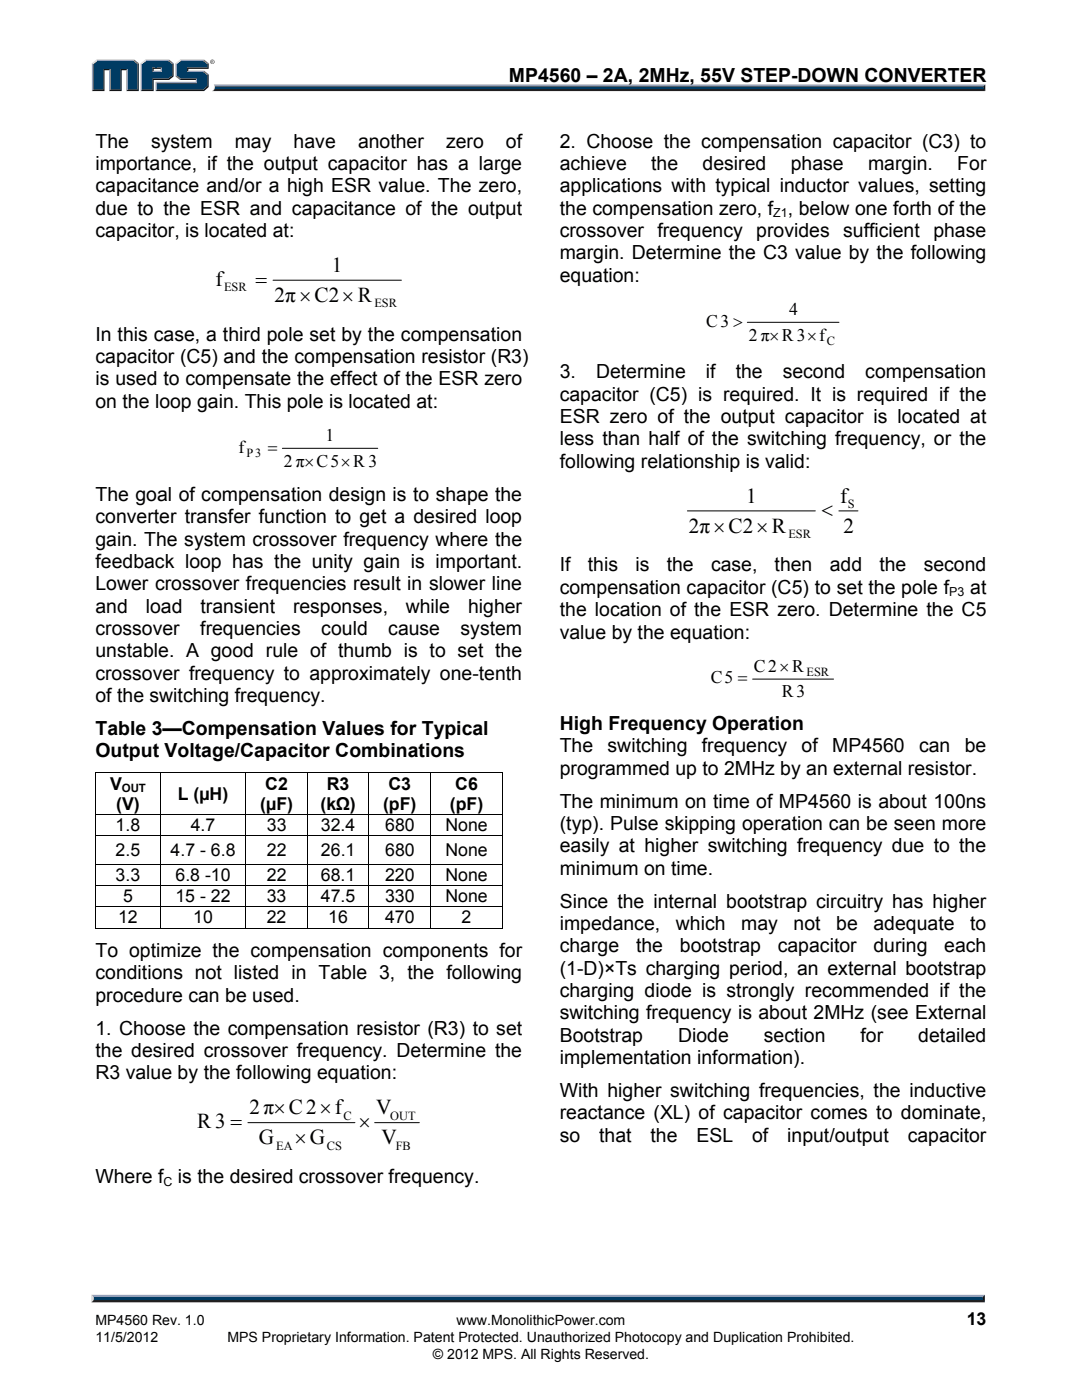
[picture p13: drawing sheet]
<svg xmlns="http://www.w3.org/2000/svg" width="216mm" height="279mm" viewBox="0 0 216 279" stroke-linecap="round" stroke-linejoin="round" font-family="sans-serif">
<defs><g id="words">
<g font-size="4.2">
<text x="43" y="57">f</text>
<text x="51" y="57">=</text>
<text x="66.2" y="54.3">1</text>
<text x="54.8" y="60.3">2π×C2× R</text>
<text x="148.9" y="100.4">1</text>
<text x="167.6" y="100.3">f</text>
<text x="137.5" y="106.3">2π×C2× R</text>
<text x="163.9" y="103">&lt;</text>
<text x="168.3" y="106.3">2</text>
<text x="39.3" y="225.1">R 3 =</text>
<text x="49.8" y="222.4">2π×C2×f</text>
<text x="71.6" y="225.1">×</text>
<text x="75.1" y="222.4">V</text>
<text x="51.7" y="228.4">G</text>
<text x="58.8" y="228.4">×G</text>
<text x="76.1" y="228.4">V</text>
</g>
<g font-size="3.9">
<text x="101.6" y="16.3">MP4560 – 2A, 2MHz, 55V STEP-DOWN CONVERTER</text>
<text x="19" y="29.5">The</text>
<text x="30.2" y="29.5">system</text>
<text x="46.8" y="29.5">may</text>
<text x="58.6" y="29.5">have</text>
<text x="71.4" y="29.5">another</text>
<text x="89" y="29.5">zero</text>
<text x="101" y="29.5">of</text>
<text x="111.7" y="29.5">2. Choose the compensation capacitor (C3) to</text>
<text x="19" y="33.9">importance, if the output capacitor has a large</text>
<text x="111.7" y="33.9">achieve</text>
<text x="129.9" y="33.9">the</text>
<text x="140.2" y="33.9">desired</text>
<text x="157.8" y="33.9">phase</text>
<text x="173.2" y="33.9">margin.</text>
<text x="191" y="33.9">For</text>
<text x="19" y="38.4">capacitance and/or a high ESR value. The zero,</text>
<text x="111.7" y="38.4">applications with typical inductor values, setting</text>
<text x="19" y="42.8">due to the ESR and capacitance of the output</text>
<text x="19" y="47.3">capacitor, is located at:</text>
<text x="111.7" y="42.8">the compensation zero, f</text>
<text x="111.7" y="47.3">crossover frequency provides sufficient phase</text>
<text x="157.2" y="42.8">, below one forth of the</text>
<text x="111.7" y="51.8">margin. Determine the C3 value by the following</text>
<text x="111.7" y="56.2">equation:</text>
<text x="19.1" y="68">In this case, a third pole set by the compensation</text>
<text x="19.1" y="72.5">capacitor (C5) and the compensation resistor (R3)</text>
<text x="19.1" y="76.9">is used to compensate the effect of the ESR zero</text>
<text x="111.7" y="75.5">3.</text>
<text x="118.9" y="75.5">Determine</text>
<text x="140.9" y="75.5">if</text>
<text x="146.8" y="75.5">the</text>
<text x="156.2" y="75.5">second</text>
<text x="172.7" y="75.5">compensation</text>
<text x="19.1" y="81.4">on the loop gain. This pole is located at:</text>
<text x="111.7" y="80">capacitor (C5) is required. It is required if the</text>
<text x="111.7" y="84.4">ESR zero of the output capacitor is located at</text>
<text x="111.7" y="88.9">less than half of the switching frequency, or the</text>
<text x="111.7" y="93.4">following relationship is valid:</text>
<text x="19.1" y="99.9">The goal of compensation design is to shape the</text>
<text x="19.1" y="104.4">converter transfer function to get a desired loop</text>
<text x="19.1" y="108.9">gain. The system crossover frequency where the</text>
<text x="19.1" y="113.3">feedback loop has the unity gain is important.</text>
<text x="19.1" y="117.8">Lower crossover frequencies result in slower line</text>
<text x="111.7" y="114">If</text>
<text x="111.7" y="118.5">compensation capacitor (C5) to set the pole f</text>
<text x="117.3" y="114">this</text>
<text x="126.8" y="114">is</text>
<text x="133" y="114">the</text>
<text x="141.9" y="114">case,</text>
<text x="154.6" y="114">then</text>
<text x="165.6" y="114">add</text>
<text x="175.5" y="114">the</text>
<text x="184.3" y="114">second</text>
<text x="193.6" y="118.5">at</text>
<text x="19.1" y="122.3">and</text>
<text x="29.1" y="122.3">load</text>
<text x="40" y="122.3">transient</text>
<text x="58.5" y="122.3">responses,</text>
<text x="81" y="122.3">while</text>
<text x="93.4" y="122.3">higher</text>
<text x="111.7" y="123">the location of the ESR zero. Determine the C5</text>
<text x="19.1" y="126.7">crossover</text>
<text x="19.1" y="131.2">unstable. A good rule of thumb is to set the</text>
<text x="40" y="126.7">frequencies</text>
<text x="64.1" y="126.7">could</text>
<text x="77.5" y="126.7">cause</text>
<text x="91.9" y="126.7">system</text>
<text x="111.7" y="127.4">value by the equation:</text>
<text x="19.1" y="135.7">crossover frequency to approximately one-tenth</text>
<text x="19.1" y="140.1">of the switching frequency.</text>
<text x="19" y="146.7">Table 3—Compensation Values for Typical</text>
<text x="111.7" y="145.7">High Frequency Operation</text>
<text x="19" y="151.2">Output Voltage/Capacitor Combinations</text>
<text x="111.7" y="150.1">The</text>
<text x="111.7" y="154.6">programmed up to 2MHz by an external resistor.</text>
<text x="121.2" y="150.1">switching</text>
<text x="140.1" y="150.1">frequency</text>
<text x="159.9" y="150.1">of</text>
<text x="166.1" y="150.1">MP4560</text>
<text x="183.4" y="150.1">can</text>
<text x="192.5" y="150.1">be</text>
<text x="111.7" y="161.2">The minimum on time of MP4560 is about 100ns</text>
<text x="111.7" y="165.6">(typ). Pulse skipping operation can be seen more</text>
<text x="111.7" y="170.1">easily at higher switching frequency due to the</text>
<text x="111.7" y="174.5">minimum on time.</text>
<text x="111.7" y="181.1">Since the internal bootstrap circuitry has higher</text>
<text x="111.7" y="185.6">impedance,</text>
<text x="134.9" y="185.6">which</text>
<text x="147.9" y="185.6">may</text>
<text x="158.3" y="185.6">not</text>
<text x="166.9" y="185.6">be</text>
<text x="174.3" y="185.6">adequate</text>
<text x="193.6" y="185.6">to</text>
<text x="19" y="191">To optimize the compensation components for</text>
<text x="111.7" y="190.1">charge</text>
<text x="126.9" y="190.1">the</text>
<text x="135.7" y="190.1">bootstrap</text>
<text x="155.2" y="190.1">capacitor</text>
<text x="174.3" y="190.1">during</text>
<text x="188.4" y="190.1">each</text>
<text x="19" y="195.5">conditions not listed in Table 3, the following</text>
<text x="111.7" y="194.5">(1-D)×Ts charging period, an external bootstrap</text>
<text x="19" y="199.9">procedure can be used.</text>
<text x="111.7" y="199">charging diode is strongly recommended if the</text>
<text x="111.7" y="203.4">switching frequency is about 2MHz (see External</text>
<text x="19" y="206.5">1. Choose the compensation resistor (R3) to set</text>
<text x="111.7" y="207.9">Bootstrap</text>
<text x="135.3" y="207.9">Diode</text>
<text x="152.4" y="207.9">section</text>
<text x="171.7" y="207.9">for</text>
<text x="183.2" y="207.9">detailed</text>
<text x="19" y="211">the desired crossover frequency. Determine the</text>
<text x="19" y="215.4">R3 value by the following equation:</text>
<text x="111.7" y="212.4">implementation information).</text>
<text x="111.7" y="218.9">With higher switching frequencies, the inductive</text>
<text x="111.7" y="223.4">reactance (XL) of capacitor comes to dominate,</text>
<text x="111.7" y="227.9">so</text>
<text x="119.6" y="227.9">that</text>
<text x="129.8" y="227.9">the</text>
<text x="139" y="227.9">ESL</text>
<text x="150.1" y="227.9">of</text>
<text x="157.1" y="227.9">input/output</text>
<text x="181.1" y="227.9">capacitor</text>
<text x="19.1" y="236.1">Where f</text>
<text x="35.5" y="236.1">is the desired crossover frequency.</text>
</g>
<g font-size="3.5">
<text x="140.9" y="65.2">C3 &gt;</text>
<text x="157.4" y="62.9">4</text>
<text x="149.4" y="68">2 π×R 3×f</text>
<text x="65" y="88.1">1</text>
<text x="47.6" y="90.4">f</text>
<text x="53.5" y="90.4">=</text>
<text x="56.6" y="93.1">2 π×C5×R 3</text>
<text x="141.8" y="136.4">C5 =</text>
<text x="150.4" y="134">C2× R</text>
<text x="156" y="139.2">R3</text>
<text x="21.9" y="157.6">V</text>
<text x="23.2" y="161.6">(V)</text>
<text x="35.5" y="159.6">L (µH)</text>
<text x="51.9" y="161.7">(µF)</text>
<text x="52.9" y="157.6">C2</text>
<text x="63.9" y="161.7">(kΩ)</text>
<text x="65.2" y="157.6">R3</text>
<text x="76.4" y="161.7">(pF)</text>
<text x="77.5" y="157.6">C3</text>
<text x="89.8" y="161.7">(pF)</text>
<text x="90.8" y="157.6">C6</text>
<text x="23.1" y="165.9">1.8</text>
<text x="38.1" y="165.9">4.7</text>
<text x="53.2" y="165.9">33</text>
<text x="64" y="165.9">32.4</text>
<text x="76.9" y="165.9">680</text>
<text x="88.9" y="165.9">None</text>
<text x="23.1" y="170.9">2.5</text>
<text x="34" y="170.9">4.7 - 6.8</text>
<text x="53.3" y="170.9">22</text>
<text x="64" y="170.9">26.1</text>
<text x="76.9" y="170.9">680</text>
<text x="88.9" y="170.9">None</text>
<text x="23.1" y="175.8">3.3</text>
<text x="35" y="175.8">6.8 -10</text>
<text x="53.2" y="175.8">22</text>
<text x="64" y="175.8">68.1</text>
<text x="76.8" y="175.8">220</text>
<text x="88.9" y="175.8">None</text>
<text x="23.6" y="184.3">12</text>
<text x="24.6" y="180.1">5</text>
<text x="35" y="180.1">15 - 22</text>
<text x="38.5" y="184.3">10</text>
<text x="53.2" y="180.1">33</text>
<text x="53.2" y="184.3">22</text>
<text x="64" y="180.1">47.5</text>
<text x="65.5" y="184.3">16</text>
<text x="76.8" y="184.3">470</text>
<text x="76.8" y="180.1">330</text>
<text x="88.9" y="180.1">None</text>
<text x="92.1" y="184.3">2</text>
<text x="192.9" y="264.5">13</text>
</g>
<g font-size="2.8">
<text x="19" y="267.9">11/5/2012</text>
<text x="19" y="264.5">MP4560 Rev. 1.0</text>
<text x="45.4" y="267.9">MPS Proprietary Information. Patent Protected. Unauthorized Photocopy and Duplication Prohibited.</text>
<text x="91.1" y="264.5">www.MonolithicPower.com</text>
<text x="86.4" y="271.1">© 2012 MPS. All Rights Reserved.</text>
</g>
<g font-size="2.5">
<text x="154.3" y="43.4">Z1</text>
<text x="44.7" y="58">ESR</text>
<text x="74.7" y="61.3">ESR</text>
<text x="165" y="68.9">C</text>
<text x="49.2" y="91.2">P3</text>
<text x="169.2" y="101.4">S</text>
<text x="157.3" y="107.4">ESR</text>
<text x="189.4" y="119">P3</text>
<text x="160.9" y="134.9">ESR</text>
<text x="68.5" y="223.5">C</text>
<text x="77.9" y="223.5">OUT</text>
<text x="55.1" y="229.4">EA</text>
<text x="65.2" y="229.4">CS</text>
<text x="79" y="229.4">FB</text>
<text x="32.6" y="236.6">C</text>
</g>
<text font-size="2.3" x="24.3" y="158.1">OUT</text>
</g></defs>
<path d="M18.7 259.2h177.4l.4 .7h-178.3z" fill="#231f20"/>
<path d="M18.3 258.4h178.2l-.4 .8h-177.4z" fill="#94a0b9"/>
<path d="M196.5 258.4v1.5l-.4-.4v-.6z" fill="#001339"/>
<path d="M18.7 258.9h177.4v.6h-177.4z" fill="#003b63"/>
<path d="M18.2 258.4l.5 .5v.5l-.5 .5z" fill="#dcddde"/>
<path d="M42.7 16.9h153.9l-.4 .6h-153.4z" fill="#94a0b9"/>
<path d="M42.8 17.5h153.4l.4 .7h-154.3l.4-.3z" fill="#231f20"/>
<path d="M196.2 17.3l.4-.4v1.3l-.4-.4z" fill="#001339"/>
<path d="M42.9 17.3h153.3v.5h-153.4z" fill="#003b63"/>
<path d="M42.7 16.9l.2 .5a.79 .79 0 0 1-.6 .8l.1-.1a1.24 1.24 0 0 0 .3-1.2z" fill="#dcddde"/>
<path d="M30.4 14.4l.3-.3h1.3l.3 .3z" fill="#94a0b9"/>
<g fill="#003b63">
<path d="M18.6 12.8l.8-.6h7.2l.8 .6v5.1h-2v-4.1h-1.4v4.1h-2v-4.1h-1.4v4.1h-2z"/>
<path d="M28.3 12.8l.8-.6h2.2v1.3h-.9v.9h1.9v-.9h-1.3v-1.3h2.6l.8 .6v2.3l-.8 .6h-3.2v2.2h-2.1z"/>
<path d="M31.3 16.6h8v-.9h-3.2l-.9-.6v-2.3l.9-.6h4.4l.9 .6v.7h-4.1v.9h3.2l.9 .6v2.2l-.9 .7h-9.2z"/>
</g>
<path d="M35.9 12h4.8" fill="none" stroke="#94a0b9" stroke-width=".27"/>
<path d="M35 12.6l.9-.7 .2 .3-.8 .6z" fill="#dcddde"/>
<path d="M35.1 12.6v2.7" fill="none" stroke="#94a0b9" stroke-width=".27"/>
<path d="M35 15.3l.3-.2 .8 .6-.2 .3z" fill="#547194"/>
<path d="M35.9 15.8h3.4" fill="none" stroke="#001339" stroke-width=".27"/>
<g fill="#94a0b9">
<path d="M31 16.3h8.1v-.3l.2-.3v.9h-8z"/>
<path d="M31 16.3l.3 .3v1.3l-.3 .3z"/>
</g>
<path d="M37.3 13.5h4.1v-.7l.2-.2v1.2h-4v.3l-.3 .3z" fill="#001339"/>
<path d="M37.3 14.2h3.4" fill="none" stroke="#94a0b9" stroke-width=".27"/>
<path d="M40.7 14.1l.9 .7-.2 .2-.9-.6z" fill="#547194"/>
<g fill="#001339">
<path d="M31 18.2l.3-.3h9.2l.9-.7v-2.2l.2-.2v2.6l-.9 .8z"/>
<path d="M30.4 15.7h3.2l.8-.6v-2.3l.2-.2v2.7l-.9 .7h-3v2.2h-2.6l.2-.3h2.1z"/>
</g>
<path d="M33.7 11.9l.9 .7-.2 .2-.8-.6z" fill="#547194"/>
<path d="M29 12h4.7" fill="none" stroke="#94a0b9" stroke-width=".27"/>
<path d="M28.1 12.6l.9-.7 .1 .3-.8 .6z" fill="#dcddde"/>
<path d="M28.2 12.6v5.6" fill="none" stroke="#94a0b9" stroke-width=".27"/>
<path d="M32 13.8l.3-.3v.9l-.3-.3z" fill="#94a0b9"/>
<g fill="#001339">
<path d="M30.4 13.5h1.9l-.3 .3h-1.3v.3l-.3 .3z"/>
<path d="M27.4 12.8l.3-.2v5.6h-2.5l.2-.3h2z"/>
</g>
<path d="M26.8 11.9l.9 .7-.3 .2-.8-.6z" fill="#547194"/>
<path d="M19.2 12h7.6" fill="none" stroke="#94a0b9" stroke-width=".27"/>
<path d="M18.3 12.6l.9-.7 .2 .3-.8 .6z" fill="#dcddde"/>
<path d="M18.5 12.6v5.6" fill="none" stroke="#94a0b9" stroke-width=".27"/>
<path d="M20.6 13.8h1.4l-.2 .2h-.9v4.2h-2.6l.3-.3h2z" fill="#001339"/>
<path d="M21.9 13.8v4.4" fill="none" stroke="#94a0b9" stroke-width=".27"/>
<path d="M24 13.8h1.4l-.2 .2h-.9v4.2h-2.5l.2-.3h2z" fill="#001339"/>
<path d="M25.3 13.8v4.4" fill="none" stroke="#94a0b9" stroke-width=".27"/>
<path d="M40.7 11.9l.9 .7-.2 .2-.9-.6z" fill="#547194"/>
<path d="M41.9 12.3a.45 .45 0 0 1 .9 0 .45 .45 0 0 1-.9 0zM42 12.3a.37 .37 0 0 0 .7 0 .37 .37 0 0 0-.7 0zM42.2 12.1l.3 .1 .1 .4-.3-.2-.1 .2zM42.3 12.2v.1h.1z" fill="#231f20"/>
<g fill="none" stroke="#000" stroke-width=".2">
<path d="M54.5 55.9h25.6M149.1 64.3h18.3M56.3 89.5h19.1M137.2 102h25.5M167.4 102h3.8M150.2 135.5h16.1M19 154.2h81.3M19 154.3v8.1M32 154.3v8.1M49 154.3v8.1M61.4 154.3v8.1M73.6 154.3v8.1"/>
<path d="M86 154.3v8.1M100.2 154.3v8.1M19 162.5h81.3M19 166.8h81.3M19 172.5h81.3M19 176.7h81.3M19 162.6v4.1M19 166.8v5.6M19 172.6v4M19 176.8v4.1M32 162.6v4.1M32 166.8v5.6"/>
<path d="M32 172.6v4M32 176.8v4.1M49 162.6v4.1M49 166.8v5.6M49 172.6v4M49 176.8v4.1M61.4 162.6v4.1M61.4 166.8v5.6M61.4 172.6v4M61.4 176.8v4.1M73.6 162.6v4.1M73.6 166.8v5.6"/>
<path d="M73.6 172.6v4M73.6 176.8v4.1M86 162.6v4.1M86 166.8v5.6M86 172.6v4M86 176.8v4.1M100.2 162.6v4.1M100.2 166.8v5.6M100.2 172.6v4M100.2 176.8v4.1M19 181h81.3M19 185.2h12.9"/>
<path d="M19 181v4.3M32 181v4.3M32.1 185.2h16.9M49 181v4.3M49.1 185.2h12.2M61.4 181v4.3M61.5 185.2h12M73.6 181v4.3M73.7 185.2h12.2M86 181v4.3M86.1 185.2h14M100.2 181v4.3"/>
<path d="M49.5 224h21.3M74.8 224h8.9"/>
</g>
<path d="M19 154.1h.1v.2h-.1zM100.1 154.1h.2v.2h-.2zM100.1 185.1h.2v.2h-.2z" fill="#000"/>
<use href="#words"/>
</svg>
